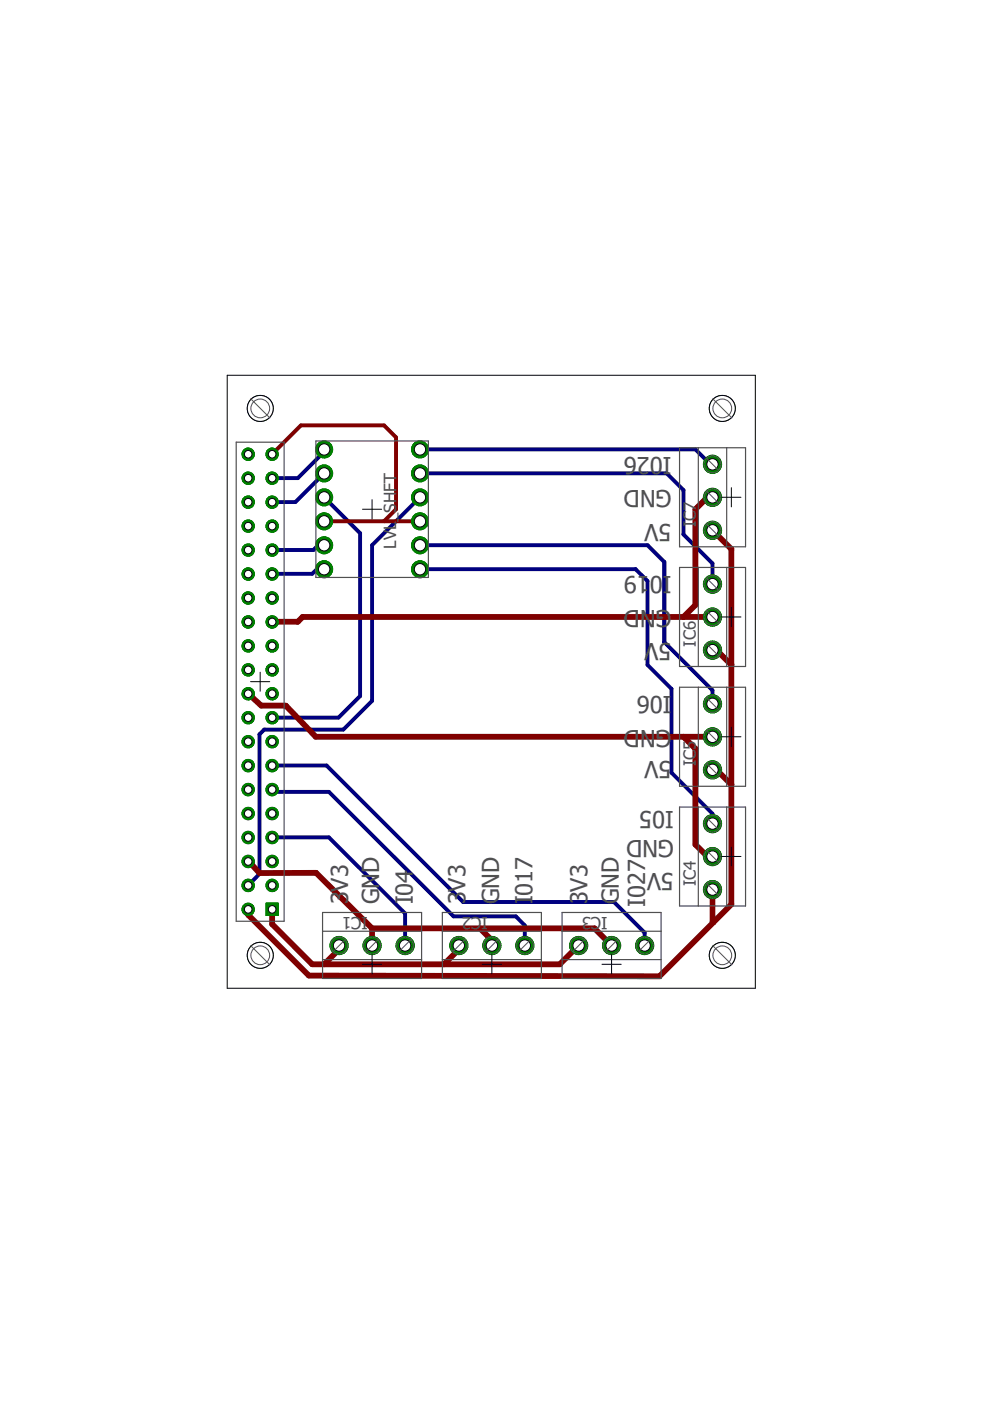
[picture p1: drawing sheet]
<svg xmlns="http://www.w3.org/2000/svg" width="210mm" height="297mm" viewBox="0 0 210 297" stroke-linecap="round" stroke-linejoin="round" font-family="sans-serif">
<defs><g id="words">
<g font-size="5" fill="#505050">
<text x="142.4" y="96.8" transform="rotate(-180 142.4 96.8)">I026</text>
<text x="142.4" y="103.9" transform="rotate(-180 142.4 103.9)">GND</text>
<text x="142.4" y="111" transform="rotate(-180 142.4 111)">5V</text>
<text x="140.5" y="122.2" transform="rotate(-180 140.5 122.2)">019</text>
<text x="142.4" y="122.2" transform="rotate(-180 142.4 122.2)">I</text>
<text x="142.4" y="129.3" transform="rotate(-180 142.4 129.3)">GND</text>
<text x="142.4" y="136.4" transform="rotate(-180 142.4 136.4)">5V</text>
<text x="142.4" y="147.6" transform="rotate(-180 142.4 147.6)">I06</text>
<text x="142.4" y="154.7" transform="rotate(-180 142.4 154.7)">GND</text>
<text x="142.4" y="161.3" transform="rotate(-180 142.4 161.3)">5V</text>
<text x="142.9" y="172" transform="rotate(-180 142.9 172)">I05</text>
<text x="142.9" y="178" transform="rotate(-180 142.9 178)">GND</text>
<text x="142.9" y="185.2" transform="rotate(-180 142.9 185.2)">5V</text>
<text x="73.8" y="191.8" transform="rotate(-90 73.8 191.8)">3V3</text>
<text x="80.4" y="191.8" transform="rotate(-90 80.4 191.8)">GND</text>
<text x="87.5" y="191.8" transform="rotate(-90 87.5 191.8)">I04</text>
<text x="98.7" y="191.8" transform="rotate(-90 98.7 191.8)">3V3</text>
<text x="105.8" y="191.8" transform="rotate(-90 105.8 191.8)">GND</text>
<text x="112.9" y="191.8" transform="rotate(-90 112.9 191.8)">I</text>
<text x="112.9" y="189.9" transform="rotate(-90 112.9 189.9)">017</text>
<text x="124.6" y="191.8" transform="rotate(-90 124.6 191.8)">3V3</text>
<text x="131.2" y="191.8" transform="rotate(-90 131.2 191.8)">GND</text>
<text x="136.8" y="192.3" transform="rotate(-90 136.8 192.3)">I027</text>
</g>
<g font-size="3.6" fill="#505050">
<text x="147.6" y="111.7" transform="rotate(-90 147.6 111.7)">IC7</text>
<text x="84" y="116.3" transform="rotate(-90 84 116.3)">LVL_SHFT</text>
<text x="147.6" y="137.1" transform="rotate(-90 147.6 137.1)">IC6</text>
<text x="147.6" y="162.5" transform="rotate(-90 147.6 162.5)">IC5</text>
<text x="147.6" y="187.9" transform="rotate(-90 147.6 187.9)">IC4</text>
<text x="78" y="194.4" transform="rotate(-180 78 194.4)">IC1</text>
<text x="103.4" y="194.4" transform="rotate(-180 103.4 194.4)">IC2</text>
<text x="128.8" y="194.4" transform="rotate(-180 128.8 194.4)">IC3</text>
</g>
</g></defs>
<g fill="none" stroke="#000080" stroke-width=".83">
<path d="M68.7 95.3v.5l-5.6 5.6h-5.4M89 95.3h58.4l3.2 3.1h.5M57.7 116.6h.1M68.7 105.4l7.6 7.7v34.5l-4.5 4.5-14.1 .1M68.7 115.6h-1.2l-1.1 1h-8.7M68.7 100.4l-6.1 6-4.9 .1M89 105.4l-10.1 10.2v33l-6.1 6.1h-16.8l-1 1v29.6l-2.4 2.4M89 100.4h52.4l3.5 3.5v9.4l6.2 6.2v4.3M89 115.6h48.3l3.5 3.5v17l10.3 10.3v2.8M68.7 120.7h-1.5l-1 1h-8.5M89 120.7h45.7l2.6 2.5v17.8l5.1 5v17.8l8.7 8.7v2.1M57.7 177.5h12l16.2 16.2v6.7"/>
<path d="M57.7 177.5v.1M57.7 167.4l.5 .5h11.5l26.5 26.4h13.2l1.9 1.9v4.2M57.7 162.3h11.5l29 28.9h32l6.5 6.5v2.7M57.7 162.3h.1"/>
</g>
<path d="M56.4 191.5h2.6v2.6h-2.6z" fill="#008000" stroke="#008000" stroke-width=".21"/>
<circle cx="57.7" cy="192.8" r=".8" fill="#fff" stroke="#000" stroke-width=".21"/>
<circle cx="52.6" cy="192.8" r="1.31" fill="#008000" stroke="#008000" stroke-width=".21"/>
<circle cx="52.6" cy="192.8" r=".8" fill="#fff" stroke="#000" stroke-width=".21"/>
<circle cx="57.7" cy="187.7" r="1.31" fill="#008000" stroke="#008000" stroke-width=".21"/>
<circle cx="57.7" cy="187.7" r=".8" fill="#fff" stroke="#000" stroke-width=".21"/>
<circle cx="52.6" cy="187.7" r="1.31" fill="#008000" stroke="#008000" stroke-width=".21"/>
<circle cx="52.6" cy="187.7" r=".8" fill="#fff" stroke="#000" stroke-width=".21"/>
<circle cx="57.7" cy="182.6" r="1.31" fill="#008000" stroke="#008000" stroke-width=".21"/>
<circle cx="57.7" cy="182.6" r=".8" fill="#fff" stroke="#000" stroke-width=".21"/>
<circle cx="57.7" cy="177.6" r="1.31" fill="#008000" stroke="#008000" stroke-width=".21"/>
<circle cx="57.7" cy="177.6" r=".8" fill="#fff" stroke="#000" stroke-width=".21"/>
<circle cx="57.7" cy="172.5" r="1.31" fill="#008000" stroke="#008000" stroke-width=".21"/>
<circle cx="57.7" cy="172.5" r=".8" fill="#fff" stroke="#000" stroke-width=".21"/>
<circle cx="57.7" cy="167.4" r="1.31" fill="#008000" stroke="#008000" stroke-width=".21"/>
<circle cx="57.7" cy="167.4" r=".8" fill="#fff" stroke="#000" stroke-width=".21"/>
<circle cx="57.7" cy="162.3" r="1.31" fill="#008000" stroke="#008000" stroke-width=".21"/>
<circle cx="57.7" cy="162.3" r=".8" fill="#fff" stroke="#000" stroke-width=".21"/>
<circle cx="57.7" cy="157.2" r="1.31" fill="#008000" stroke="#008000" stroke-width=".21"/>
<circle cx="57.7" cy="157.2" r=".8" fill="#fff" stroke="#000" stroke-width=".21"/>
<circle cx="57.7" cy="152.2" r="1.31" fill="#008000" stroke="#008000" stroke-width=".21"/>
<circle cx="57.7" cy="152.2" r=".8" fill="#fff" stroke="#000" stroke-width=".21"/>
<circle cx="57.7" cy="147.1" r="1.31" fill="#008000" stroke="#008000" stroke-width=".21"/>
<circle cx="57.7" cy="147.1" r=".8" fill="#fff" stroke="#000" stroke-width=".21"/>
<circle cx="57.7" cy="142" r="1.31" fill="#008000" stroke="#008000" stroke-width=".21"/>
<circle cx="57.7" cy="142" r=".8" fill="#fff" stroke="#000" stroke-width=".21"/>
<circle cx="57.7" cy="136.9" r="1.31" fill="#008000" stroke="#008000" stroke-width=".21"/>
<circle cx="57.7" cy="136.9" r=".8" fill="#fff" stroke="#000" stroke-width=".21"/>
<circle cx="57.7" cy="131.9" r="1.31" fill="#008000" stroke="#008000" stroke-width=".21"/>
<circle cx="57.7" cy="131.9" r=".8" fill="#fff" stroke="#000" stroke-width=".21"/>
<circle cx="57.7" cy="126.8" r="1.31" fill="#008000" stroke="#008000" stroke-width=".21"/>
<circle cx="57.7" cy="126.8" r=".8" fill="#fff" stroke="#000" stroke-width=".21"/>
<circle cx="57.7" cy="121.7" r="1.31" fill="#008000" stroke="#008000" stroke-width=".21"/>
<circle cx="57.7" cy="121.7" r=".8" fill="#fff" stroke="#000" stroke-width=".21"/>
<circle cx="57.7" cy="116.6" r="1.31" fill="#008000" stroke="#008000" stroke-width=".21"/>
<circle cx="57.7" cy="116.6" r=".8" fill="#fff" stroke="#000" stroke-width=".21"/>
<circle cx="57.7" cy="111.5" r="1.31" fill="#008000" stroke="#008000" stroke-width=".21"/>
<circle cx="57.7" cy="111.5" r=".8" fill="#fff" stroke="#000" stroke-width=".21"/>
<circle cx="57.7" cy="106.5" r="1.31" fill="#008000" stroke="#008000" stroke-width=".21"/>
<circle cx="57.7" cy="106.5" r=".8" fill="#fff" stroke="#000" stroke-width=".21"/>
<circle cx="57.7" cy="101.4" r="1.31" fill="#008000" stroke="#008000" stroke-width=".21"/>
<circle cx="57.7" cy="101.4" r=".8" fill="#fff" stroke="#000" stroke-width=".21"/>
<circle cx="57.7" cy="96.3" r="1.31" fill="#008000" stroke="#008000" stroke-width=".21"/>
<circle cx="57.7" cy="96.3" r=".8" fill="#fff" stroke="#000" stroke-width=".21"/>
<circle cx="52.6" cy="96.3" r="1.31" fill="#008000" stroke="#008000" stroke-width=".21"/>
<circle cx="52.6" cy="96.3" r=".8" fill="#fff" stroke="#000" stroke-width=".21"/>
<circle cx="52.6" cy="101.4" r="1.31" fill="#008000" stroke="#008000" stroke-width=".21"/>
<circle cx="52.6" cy="101.4" r=".8" fill="#fff" stroke="#000" stroke-width=".21"/>
<circle cx="52.6" cy="106.5" r="1.31" fill="#008000" stroke="#008000" stroke-width=".21"/>
<circle cx="52.6" cy="106.5" r=".8" fill="#fff" stroke="#000" stroke-width=".21"/>
<circle cx="52.6" cy="111.5" r="1.31" fill="#008000" stroke="#008000" stroke-width=".21"/>
<circle cx="52.6" cy="111.5" r=".8" fill="#fff" stroke="#000" stroke-width=".21"/>
<circle cx="52.6" cy="116.6" r="1.31" fill="#008000" stroke="#008000" stroke-width=".21"/>
<circle cx="52.6" cy="116.6" r=".8" fill="#fff" stroke="#000" stroke-width=".21"/>
<circle cx="52.6" cy="121.7" r="1.31" fill="#008000" stroke="#008000" stroke-width=".21"/>
<circle cx="52.6" cy="121.7" r=".8" fill="#fff" stroke="#000" stroke-width=".21"/>
<circle cx="52.6" cy="126.8" r="1.31" fill="#008000" stroke="#008000" stroke-width=".21"/>
<circle cx="52.6" cy="126.8" r=".8" fill="#fff" stroke="#000" stroke-width=".21"/>
<circle cx="52.6" cy="131.9" r="1.31" fill="#008000" stroke="#008000" stroke-width=".21"/>
<circle cx="52.6" cy="131.9" r=".8" fill="#fff" stroke="#000" stroke-width=".21"/>
<circle cx="52.6" cy="136.9" r="1.31" fill="#008000" stroke="#008000" stroke-width=".21"/>
<circle cx="52.6" cy="136.9" r=".8" fill="#fff" stroke="#000" stroke-width=".21"/>
<circle cx="52.6" cy="142" r="1.31" fill="#008000" stroke="#008000" stroke-width=".21"/>
<circle cx="52.6" cy="142" r=".8" fill="#fff" stroke="#000" stroke-width=".21"/>
<circle cx="52.6" cy="147.1" r="1.31" fill="#008000" stroke="#008000" stroke-width=".21"/>
<circle cx="52.6" cy="147.1" r=".8" fill="#fff" stroke="#000" stroke-width=".21"/>
<circle cx="52.6" cy="152.2" r="1.31" fill="#008000" stroke="#008000" stroke-width=".21"/>
<circle cx="52.6" cy="152.2" r=".8" fill="#fff" stroke="#000" stroke-width=".21"/>
<circle cx="52.6" cy="157.2" r="1.31" fill="#008000" stroke="#008000" stroke-width=".21"/>
<circle cx="52.6" cy="157.2" r=".8" fill="#fff" stroke="#000" stroke-width=".21"/>
<circle cx="52.6" cy="162.3" r="1.31" fill="#008000" stroke="#008000" stroke-width=".21"/>
<circle cx="52.6" cy="162.3" r=".8" fill="#fff" stroke="#000" stroke-width=".21"/>
<circle cx="52.6" cy="167.4" r="1.31" fill="#008000" stroke="#008000" stroke-width=".21"/>
<circle cx="52.6" cy="167.4" r=".8" fill="#fff" stroke="#000" stroke-width=".21"/>
<circle cx="52.6" cy="172.5" r="1.31" fill="#008000" stroke="#008000" stroke-width=".21"/>
<circle cx="52.6" cy="172.5" r=".8" fill="#fff" stroke="#000" stroke-width=".21"/>
<circle cx="52.6" cy="177.6" r="1.31" fill="#008000" stroke="#008000" stroke-width=".21"/>
<circle cx="52.6" cy="177.6" r=".8" fill="#fff" stroke="#000" stroke-width=".21"/>
<circle cx="52.6" cy="182.6" r="1.31" fill="#008000" stroke="#008000" stroke-width=".21"/>
<circle cx="52.6" cy="182.6" r=".8" fill="#fff" stroke="#000" stroke-width=".21"/>
<circle cx="71.9" cy="200.5" r="1.93" fill="#008000" stroke="#008000" stroke-width=".21"/>
<circle cx="71.9" cy="200.5" r="1.21" fill="#fff" stroke="#000" stroke-width=".21"/>
<circle cx="78.9" cy="200.5" r="1.93" fill="#008000" stroke="#008000" stroke-width=".21"/>
<circle cx="78.9" cy="200.5" r="1.21" fill="#fff" stroke="#000" stroke-width=".21"/>
<circle cx="85.9" cy="200.5" r="1.93" fill="#008000" stroke="#008000" stroke-width=".21"/>
<circle cx="85.9" cy="200.5" r="1.21" fill="#fff" stroke="#000" stroke-width=".21"/>
<circle cx="97.3" cy="200.5" r="1.93" fill="#008000" stroke="#008000" stroke-width=".21"/>
<circle cx="97.3" cy="200.5" r="1.21" fill="#fff" stroke="#000" stroke-width=".21"/>
<circle cx="104.3" cy="200.5" r="1.93" fill="#008000" stroke="#008000" stroke-width=".21"/>
<circle cx="104.3" cy="200.5" r="1.21" fill="#fff" stroke="#000" stroke-width=".21"/>
<circle cx="111.3" cy="200.5" r="1.93" fill="#008000" stroke="#008000" stroke-width=".21"/>
<circle cx="111.3" cy="200.5" r="1.21" fill="#fff" stroke="#000" stroke-width=".21"/>
<circle cx="122.7" cy="200.5" r="1.93" fill="#008000" stroke="#008000" stroke-width=".21"/>
<circle cx="122.7" cy="200.5" r="1.21" fill="#fff" stroke="#000" stroke-width=".21"/>
<circle cx="129.7" cy="200.5" r="1.93" fill="#008000" stroke="#008000" stroke-width=".21"/>
<circle cx="129.7" cy="200.5" r="1.21" fill="#fff" stroke="#000" stroke-width=".21"/>
<circle cx="136.7" cy="200.5" r="1.93" fill="#008000" stroke="#008000" stroke-width=".21"/>
<circle cx="136.7" cy="200.5" r="1.21" fill="#fff" stroke="#000" stroke-width=".21"/>
<circle cx="151.1" cy="188.6" r="1.93" fill="#008000" stroke="#008000" stroke-width=".21"/>
<circle cx="151.1" cy="188.6" r="1.21" fill="#fff" stroke="#000" stroke-width=".21"/>
<circle cx="151.1" cy="181.6" r="1.93" fill="#008000" stroke="#008000" stroke-width=".21"/>
<circle cx="151.1" cy="181.6" r="1.21" fill="#fff" stroke="#000" stroke-width=".21"/>
<circle cx="151.1" cy="174.6" r="1.93" fill="#008000" stroke="#008000" stroke-width=".21"/>
<circle cx="151.1" cy="174.6" r="1.21" fill="#fff" stroke="#000" stroke-width=".21"/>
<circle cx="151.1" cy="163.2" r="1.93" fill="#008000" stroke="#008000" stroke-width=".21"/>
<circle cx="151.1" cy="163.2" r="1.21" fill="#fff" stroke="#000" stroke-width=".21"/>
<circle cx="151.1" cy="156.2" r="1.93" fill="#008000" stroke="#008000" stroke-width=".21"/>
<circle cx="151.1" cy="156.2" r="1.21" fill="#fff" stroke="#000" stroke-width=".21"/>
<circle cx="151.1" cy="149.2" r="1.93" fill="#008000" stroke="#008000" stroke-width=".21"/>
<circle cx="151.1" cy="149.2" r="1.21" fill="#fff" stroke="#000" stroke-width=".21"/>
<circle cx="151.1" cy="137.8" r="1.93" fill="#008000" stroke="#008000" stroke-width=".21"/>
<circle cx="151.1" cy="137.8" r="1.21" fill="#fff" stroke="#000" stroke-width=".21"/>
<circle cx="151.1" cy="130.8" r="1.93" fill="#008000" stroke="#008000" stroke-width=".21"/>
<circle cx="151.1" cy="130.8" r="1.21" fill="#fff" stroke="#000" stroke-width=".21"/>
<circle cx="151.1" cy="123.8" r="1.93" fill="#008000" stroke="#008000" stroke-width=".21"/>
<circle cx="151.1" cy="123.8" r="1.21" fill="#fff" stroke="#000" stroke-width=".21"/>
<circle cx="151.1" cy="112.4" r="1.93" fill="#008000" stroke="#008000" stroke-width=".21"/>
<circle cx="151.1" cy="112.4" r="1.21" fill="#fff" stroke="#000" stroke-width=".21"/>
<circle cx="151.1" cy="105.5" r="1.93" fill="#008000" stroke="#008000" stroke-width=".21"/>
<circle cx="151.1" cy="105.5" r="1.21" fill="#fff" stroke="#000" stroke-width=".21"/>
<circle cx="151.1" cy="98.4" r="1.93" fill="#008000" stroke="#008000" stroke-width=".21"/>
<circle cx="151.1" cy="98.4" r="1.21" fill="#fff" stroke="#000" stroke-width=".21"/>
<circle cx="89" cy="95.3" r="1.8" fill="#008000" stroke="#008000" stroke-width=".21"/>
<circle cx="89" cy="95.3" r="1.21" fill="#fff" stroke="#000" stroke-width=".21"/>
<circle cx="89" cy="100.4" r="1.8" fill="#008000" stroke="#008000" stroke-width=".21"/>
<circle cx="89" cy="100.4" r="1.21" fill="#fff" stroke="#000" stroke-width=".21"/>
<circle cx="89" cy="105.5" r="1.8" fill="#008000" stroke="#008000" stroke-width=".21"/>
<circle cx="89" cy="105.5" r="1.21" fill="#fff" stroke="#000" stroke-width=".21"/>
<circle cx="89" cy="110.5" r="1.8" fill="#008000" stroke="#008000" stroke-width=".21"/>
<circle cx="89" cy="110.5" r="1.21" fill="#fff" stroke="#000" stroke-width=".21"/>
<circle cx="89" cy="115.6" r="1.8" fill="#008000" stroke="#008000" stroke-width=".21"/>
<circle cx="89" cy="115.6" r="1.21" fill="#fff" stroke="#000" stroke-width=".21"/>
<circle cx="89" cy="120.7" r="1.8" fill="#008000" stroke="#008000" stroke-width=".21"/>
<circle cx="89" cy="120.7" r="1.21" fill="#fff" stroke="#000" stroke-width=".21"/>
<circle cx="68.7" cy="95.3" r="1.8" fill="#008000" stroke="#008000" stroke-width=".21"/>
<circle cx="68.7" cy="95.3" r="1.21" fill="#fff" stroke="#000" stroke-width=".21"/>
<circle cx="68.7" cy="100.4" r="1.8" fill="#008000" stroke="#008000" stroke-width=".21"/>
<circle cx="68.7" cy="100.4" r="1.21" fill="#fff" stroke="#000" stroke-width=".21"/>
<circle cx="68.7" cy="105.5" r="1.8" fill="#008000" stroke="#008000" stroke-width=".21"/>
<circle cx="68.7" cy="105.5" r="1.21" fill="#fff" stroke="#000" stroke-width=".21"/>
<circle cx="68.7" cy="110.5" r="1.8" fill="#008000" stroke="#008000" stroke-width=".21"/>
<circle cx="68.7" cy="110.5" r="1.21" fill="#fff" stroke="#000" stroke-width=".21"/>
<circle cx="68.7" cy="115.6" r="1.8" fill="#008000" stroke="#008000" stroke-width=".21"/>
<circle cx="68.7" cy="115.6" r="1.21" fill="#fff" stroke="#000" stroke-width=".21"/>
<circle cx="68.7" cy="120.7" r="1.8" fill="#008000" stroke="#008000" stroke-width=".21"/>
<circle cx="68.7" cy="120.7" r="1.21" fill="#fff" stroke="#000" stroke-width=".21"/>
<g fill="none" stroke="#800000" stroke-width="1.2">
<path d="M151.1 112.4l4 4v75.3l-15.3 15.3-74.3-.2-12.9-12.8v-1.2M151.1 105.4h-1.1l-2.6 2.6v20.3l-2.5 2.5M151.1 137.8h.8l3.2 3.2M151.1 130.8h-86.9l-1.1 1h-5.4M52.6 147.1l2.8 2.5h5.2l6.4 6.6h84.1M144.9 156.2l2.5 2.5v20.4l2.6 2.5h1.1M151.1 163.2h.8l3.2 3.2M52.7 182.6l2.3 2.5h12l11.9 11.7M57.7 192.8v3.1l8.5 8.5h52.5l4-4M78.9 196.8h47.1l3.7 3.6M78.9 196.8v3.6M101.7 196.8l2.6 2.6"/>
<path d="M151.1 188.6v6.8M71.9 200.4v.9l-3.2 3.1M97.3 200.4v.9l-3.2 3.1"/>
</g>
<path d="M57.7 96.3l6.1-6.1h17.6l2.6 2.5v15.3l-2.6 2.5M68.7 110.5h20.3M57.7 131.8h.1M52.6 182.6h.1M104.3 199.4v1M151.1 195.4l.2 .2" fill="none" stroke="#800000" stroke-width=".83"/>
<path d="M56.4 191.5h2.6v2.6h-2.6z" fill="#008000" stroke="#008000" stroke-width=".21"/>
<circle cx="57.7" cy="192.8" r=".8" fill="#fff" stroke="#000" stroke-width=".21"/>
<circle cx="52.6" cy="192.8" r="1.31" fill="#008000" stroke="#008000" stroke-width=".21"/>
<circle cx="52.6" cy="192.8" r=".8" fill="#fff" stroke="#000" stroke-width=".21"/>
<circle cx="57.7" cy="187.7" r="1.31" fill="#008000" stroke="#008000" stroke-width=".21"/>
<circle cx="57.7" cy="187.7" r=".8" fill="#fff" stroke="#000" stroke-width=".21"/>
<circle cx="52.6" cy="187.7" r="1.31" fill="#008000" stroke="#008000" stroke-width=".21"/>
<circle cx="52.6" cy="187.7" r=".8" fill="#fff" stroke="#000" stroke-width=".21"/>
<circle cx="57.7" cy="182.6" r="1.31" fill="#008000" stroke="#008000" stroke-width=".21"/>
<circle cx="57.7" cy="182.6" r=".8" fill="#fff" stroke="#000" stroke-width=".21"/>
<circle cx="57.7" cy="177.6" r="1.31" fill="#008000" stroke="#008000" stroke-width=".21"/>
<circle cx="57.7" cy="177.6" r=".8" fill="#fff" stroke="#000" stroke-width=".21"/>
<circle cx="57.7" cy="172.5" r="1.31" fill="#008000" stroke="#008000" stroke-width=".21"/>
<circle cx="57.7" cy="172.5" r=".8" fill="#fff" stroke="#000" stroke-width=".21"/>
<circle cx="57.7" cy="167.4" r="1.31" fill="#008000" stroke="#008000" stroke-width=".21"/>
<circle cx="57.7" cy="167.4" r=".8" fill="#fff" stroke="#000" stroke-width=".21"/>
<circle cx="57.7" cy="162.3" r="1.31" fill="#008000" stroke="#008000" stroke-width=".21"/>
<circle cx="57.7" cy="162.3" r=".8" fill="#fff" stroke="#000" stroke-width=".21"/>
<circle cx="57.7" cy="157.2" r="1.31" fill="#008000" stroke="#008000" stroke-width=".21"/>
<circle cx="57.7" cy="157.2" r=".8" fill="#fff" stroke="#000" stroke-width=".21"/>
<circle cx="57.7" cy="152.2" r="1.31" fill="#008000" stroke="#008000" stroke-width=".21"/>
<circle cx="57.7" cy="152.2" r=".8" fill="#fff" stroke="#000" stroke-width=".21"/>
<circle cx="57.7" cy="147.1" r="1.31" fill="#008000" stroke="#008000" stroke-width=".21"/>
<circle cx="57.7" cy="147.1" r=".8" fill="#fff" stroke="#000" stroke-width=".21"/>
<circle cx="57.7" cy="142" r="1.31" fill="#008000" stroke="#008000" stroke-width=".21"/>
<circle cx="57.7" cy="142" r=".8" fill="#fff" stroke="#000" stroke-width=".21"/>
<circle cx="57.7" cy="136.9" r="1.31" fill="#008000" stroke="#008000" stroke-width=".21"/>
<circle cx="57.7" cy="136.9" r=".8" fill="#fff" stroke="#000" stroke-width=".21"/>
<circle cx="57.7" cy="131.9" r="1.31" fill="#008000" stroke="#008000" stroke-width=".21"/>
<circle cx="57.7" cy="131.9" r=".8" fill="#fff" stroke="#000" stroke-width=".21"/>
<circle cx="57.7" cy="126.8" r="1.31" fill="#008000" stroke="#008000" stroke-width=".21"/>
<circle cx="57.7" cy="126.8" r=".8" fill="#fff" stroke="#000" stroke-width=".21"/>
<circle cx="57.7" cy="121.7" r="1.31" fill="#008000" stroke="#008000" stroke-width=".21"/>
<circle cx="57.7" cy="121.7" r=".8" fill="#fff" stroke="#000" stroke-width=".21"/>
<circle cx="57.7" cy="116.6" r="1.31" fill="#008000" stroke="#008000" stroke-width=".21"/>
<circle cx="57.7" cy="116.6" r=".8" fill="#fff" stroke="#000" stroke-width=".21"/>
<circle cx="57.7" cy="111.5" r="1.31" fill="#008000" stroke="#008000" stroke-width=".21"/>
<circle cx="57.7" cy="111.5" r=".8" fill="#fff" stroke="#000" stroke-width=".21"/>
<circle cx="57.7" cy="106.5" r="1.31" fill="#008000" stroke="#008000" stroke-width=".21"/>
<circle cx="57.7" cy="106.5" r=".8" fill="#fff" stroke="#000" stroke-width=".21"/>
<circle cx="57.7" cy="101.4" r="1.31" fill="#008000" stroke="#008000" stroke-width=".21"/>
<circle cx="57.7" cy="101.4" r=".8" fill="#fff" stroke="#000" stroke-width=".21"/>
<circle cx="57.7" cy="96.3" r="1.31" fill="#008000" stroke="#008000" stroke-width=".21"/>
<circle cx="57.7" cy="96.3" r=".8" fill="#fff" stroke="#000" stroke-width=".21"/>
<circle cx="52.6" cy="96.3" r="1.31" fill="#008000" stroke="#008000" stroke-width=".21"/>
<circle cx="52.6" cy="96.3" r=".8" fill="#fff" stroke="#000" stroke-width=".21"/>
<circle cx="52.6" cy="101.4" r="1.31" fill="#008000" stroke="#008000" stroke-width=".21"/>
<circle cx="52.6" cy="101.4" r=".8" fill="#fff" stroke="#000" stroke-width=".21"/>
<circle cx="52.6" cy="106.5" r="1.31" fill="#008000" stroke="#008000" stroke-width=".21"/>
<circle cx="52.6" cy="106.5" r=".8" fill="#fff" stroke="#000" stroke-width=".21"/>
<circle cx="52.6" cy="111.5" r="1.31" fill="#008000" stroke="#008000" stroke-width=".21"/>
<circle cx="52.6" cy="111.5" r=".8" fill="#fff" stroke="#000" stroke-width=".21"/>
<circle cx="52.6" cy="116.6" r="1.31" fill="#008000" stroke="#008000" stroke-width=".21"/>
<circle cx="52.6" cy="116.6" r=".8" fill="#fff" stroke="#000" stroke-width=".21"/>
<circle cx="52.6" cy="121.7" r="1.31" fill="#008000" stroke="#008000" stroke-width=".21"/>
<circle cx="52.6" cy="121.7" r=".8" fill="#fff" stroke="#000" stroke-width=".21"/>
<circle cx="52.6" cy="126.8" r="1.31" fill="#008000" stroke="#008000" stroke-width=".21"/>
<circle cx="52.6" cy="126.8" r=".8" fill="#fff" stroke="#000" stroke-width=".21"/>
<circle cx="52.6" cy="131.9" r="1.31" fill="#008000" stroke="#008000" stroke-width=".21"/>
<circle cx="52.6" cy="131.9" r=".8" fill="#fff" stroke="#000" stroke-width=".21"/>
<circle cx="52.6" cy="136.9" r="1.31" fill="#008000" stroke="#008000" stroke-width=".21"/>
<circle cx="52.6" cy="136.9" r=".8" fill="#fff" stroke="#000" stroke-width=".21"/>
<circle cx="52.6" cy="142" r="1.31" fill="#008000" stroke="#008000" stroke-width=".21"/>
<circle cx="52.6" cy="142" r=".8" fill="#fff" stroke="#000" stroke-width=".21"/>
<circle cx="52.6" cy="147.1" r="1.31" fill="#008000" stroke="#008000" stroke-width=".21"/>
<circle cx="52.6" cy="147.1" r=".8" fill="#fff" stroke="#000" stroke-width=".21"/>
<circle cx="52.6" cy="152.2" r="1.31" fill="#008000" stroke="#008000" stroke-width=".21"/>
<circle cx="52.6" cy="152.2" r=".8" fill="#fff" stroke="#000" stroke-width=".21"/>
<circle cx="52.6" cy="157.2" r="1.31" fill="#008000" stroke="#008000" stroke-width=".21"/>
<circle cx="52.6" cy="157.2" r=".8" fill="#fff" stroke="#000" stroke-width=".21"/>
<circle cx="52.6" cy="162.3" r="1.31" fill="#008000" stroke="#008000" stroke-width=".21"/>
<circle cx="52.6" cy="162.3" r=".8" fill="#fff" stroke="#000" stroke-width=".21"/>
<circle cx="52.6" cy="167.4" r="1.31" fill="#008000" stroke="#008000" stroke-width=".21"/>
<circle cx="52.6" cy="167.4" r=".8" fill="#fff" stroke="#000" stroke-width=".21"/>
<circle cx="52.6" cy="172.5" r="1.31" fill="#008000" stroke="#008000" stroke-width=".21"/>
<circle cx="52.6" cy="172.5" r=".8" fill="#fff" stroke="#000" stroke-width=".21"/>
<circle cx="52.6" cy="177.6" r="1.31" fill="#008000" stroke="#008000" stroke-width=".21"/>
<circle cx="52.6" cy="177.6" r=".8" fill="#fff" stroke="#000" stroke-width=".21"/>
<circle cx="52.6" cy="182.6" r="1.31" fill="#008000" stroke="#008000" stroke-width=".21"/>
<circle cx="52.6" cy="182.6" r=".8" fill="#fff" stroke="#000" stroke-width=".21"/>
<circle cx="71.9" cy="200.5" r="1.93" fill="#008000" stroke="#008000" stroke-width=".21"/>
<circle cx="71.9" cy="200.5" r="1.21" fill="#fff" stroke="#000" stroke-width=".21"/>
<circle cx="78.9" cy="200.5" r="1.93" fill="#008000" stroke="#008000" stroke-width=".21"/>
<circle cx="78.9" cy="200.5" r="1.21" fill="#fff" stroke="#000" stroke-width=".21"/>
<circle cx="85.9" cy="200.5" r="1.93" fill="#008000" stroke="#008000" stroke-width=".21"/>
<circle cx="85.9" cy="200.5" r="1.21" fill="#fff" stroke="#000" stroke-width=".21"/>
<circle cx="97.3" cy="200.5" r="1.93" fill="#008000" stroke="#008000" stroke-width=".21"/>
<circle cx="97.3" cy="200.5" r="1.21" fill="#fff" stroke="#000" stroke-width=".21"/>
<circle cx="104.3" cy="200.5" r="1.93" fill="#008000" stroke="#008000" stroke-width=".21"/>
<circle cx="104.3" cy="200.5" r="1.21" fill="#fff" stroke="#000" stroke-width=".21"/>
<circle cx="111.3" cy="200.5" r="1.93" fill="#008000" stroke="#008000" stroke-width=".21"/>
<circle cx="111.3" cy="200.5" r="1.21" fill="#fff" stroke="#000" stroke-width=".21"/>
<circle cx="122.7" cy="200.5" r="1.93" fill="#008000" stroke="#008000" stroke-width=".21"/>
<circle cx="122.7" cy="200.5" r="1.21" fill="#fff" stroke="#000" stroke-width=".21"/>
<circle cx="129.7" cy="200.5" r="1.93" fill="#008000" stroke="#008000" stroke-width=".21"/>
<circle cx="129.7" cy="200.5" r="1.21" fill="#fff" stroke="#000" stroke-width=".21"/>
<circle cx="136.7" cy="200.5" r="1.93" fill="#008000" stroke="#008000" stroke-width=".21"/>
<circle cx="136.7" cy="200.5" r="1.21" fill="#fff" stroke="#000" stroke-width=".21"/>
<circle cx="151.1" cy="188.6" r="1.93" fill="#008000" stroke="#008000" stroke-width=".21"/>
<circle cx="151.1" cy="188.6" r="1.21" fill="#fff" stroke="#000" stroke-width=".21"/>
<circle cx="151.1" cy="181.6" r="1.93" fill="#008000" stroke="#008000" stroke-width=".21"/>
<circle cx="151.1" cy="181.6" r="1.21" fill="#fff" stroke="#000" stroke-width=".21"/>
<circle cx="151.1" cy="174.6" r="1.93" fill="#008000" stroke="#008000" stroke-width=".21"/>
<circle cx="151.1" cy="174.6" r="1.21" fill="#fff" stroke="#000" stroke-width=".21"/>
<circle cx="151.1" cy="163.2" r="1.93" fill="#008000" stroke="#008000" stroke-width=".21"/>
<circle cx="151.1" cy="163.2" r="1.21" fill="#fff" stroke="#000" stroke-width=".21"/>
<circle cx="151.1" cy="156.2" r="1.93" fill="#008000" stroke="#008000" stroke-width=".21"/>
<circle cx="151.1" cy="156.2" r="1.21" fill="#fff" stroke="#000" stroke-width=".21"/>
<circle cx="151.1" cy="149.2" r="1.93" fill="#008000" stroke="#008000" stroke-width=".21"/>
<circle cx="151.1" cy="149.2" r="1.21" fill="#fff" stroke="#000" stroke-width=".21"/>
<circle cx="151.1" cy="137.8" r="1.93" fill="#008000" stroke="#008000" stroke-width=".21"/>
<circle cx="151.1" cy="137.8" r="1.21" fill="#fff" stroke="#000" stroke-width=".21"/>
<circle cx="151.1" cy="130.8" r="1.93" fill="#008000" stroke="#008000" stroke-width=".21"/>
<circle cx="151.1" cy="130.8" r="1.21" fill="#fff" stroke="#000" stroke-width=".21"/>
<circle cx="151.1" cy="123.8" r="1.93" fill="#008000" stroke="#008000" stroke-width=".21"/>
<circle cx="151.1" cy="123.8" r="1.21" fill="#fff" stroke="#000" stroke-width=".21"/>
<circle cx="151.1" cy="112.4" r="1.93" fill="#008000" stroke="#008000" stroke-width=".21"/>
<circle cx="151.1" cy="112.4" r="1.21" fill="#fff" stroke="#000" stroke-width=".21"/>
<circle cx="151.1" cy="105.5" r="1.93" fill="#008000" stroke="#008000" stroke-width=".21"/>
<circle cx="151.1" cy="105.5" r="1.21" fill="#fff" stroke="#000" stroke-width=".21"/>
<circle cx="151.1" cy="98.4" r="1.93" fill="#008000" stroke="#008000" stroke-width=".21"/>
<circle cx="151.1" cy="98.4" r="1.21" fill="#fff" stroke="#000" stroke-width=".21"/>
<circle cx="89" cy="95.3" r="1.8" fill="#008000" stroke="#008000" stroke-width=".21"/>
<circle cx="89" cy="95.3" r="1.21" fill="#fff" stroke="#000" stroke-width=".21"/>
<circle cx="89" cy="100.4" r="1.8" fill="#008000" stroke="#008000" stroke-width=".21"/>
<circle cx="89" cy="100.4" r="1.21" fill="#fff" stroke="#000" stroke-width=".21"/>
<circle cx="89" cy="105.5" r="1.8" fill="#008000" stroke="#008000" stroke-width=".21"/>
<circle cx="89" cy="105.5" r="1.21" fill="#fff" stroke="#000" stroke-width=".21"/>
<circle cx="89" cy="110.5" r="1.8" fill="#008000" stroke="#008000" stroke-width=".21"/>
<circle cx="89" cy="110.5" r="1.21" fill="#fff" stroke="#000" stroke-width=".21"/>
<circle cx="89" cy="115.6" r="1.8" fill="#008000" stroke="#008000" stroke-width=".21"/>
<circle cx="89" cy="115.6" r="1.21" fill="#fff" stroke="#000" stroke-width=".21"/>
<circle cx="89" cy="120.7" r="1.8" fill="#008000" stroke="#008000" stroke-width=".21"/>
<circle cx="89" cy="120.7" r="1.21" fill="#fff" stroke="#000" stroke-width=".21"/>
<circle cx="68.7" cy="95.3" r="1.8" fill="#008000" stroke="#008000" stroke-width=".21"/>
<circle cx="68.7" cy="95.3" r="1.21" fill="#fff" stroke="#000" stroke-width=".21"/>
<circle cx="68.7" cy="100.4" r="1.8" fill="#008000" stroke="#008000" stroke-width=".21"/>
<circle cx="68.7" cy="100.4" r="1.21" fill="#fff" stroke="#000" stroke-width=".21"/>
<circle cx="68.7" cy="105.5" r="1.8" fill="#008000" stroke="#008000" stroke-width=".21"/>
<circle cx="68.7" cy="105.5" r="1.21" fill="#fff" stroke="#000" stroke-width=".21"/>
<circle cx="68.7" cy="110.5" r="1.8" fill="#008000" stroke="#008000" stroke-width=".21"/>
<circle cx="68.7" cy="110.5" r="1.21" fill="#fff" stroke="#000" stroke-width=".21"/>
<circle cx="68.7" cy="115.6" r="1.8" fill="#008000" stroke="#008000" stroke-width=".21"/>
<circle cx="68.7" cy="115.6" r="1.21" fill="#fff" stroke="#000" stroke-width=".21"/>
<circle cx="68.7" cy="120.7" r="1.8" fill="#008000" stroke="#008000" stroke-width=".21"/>
<circle cx="68.7" cy="120.7" r="1.21" fill="#fff" stroke="#000" stroke-width=".21"/>
<g fill="none" stroke="#505050" stroke-width=".25">
<path d="M50.1 93.7h10.1v101.6h-10.1zM67 93.5h23.8v28.9h-23.8zM144.1 94.9h14v21h-14zM148.1 94.9v21M154.1 94.9v21M144.1 120.3h14v21h-14zM148.1 120.3v21M154.1 120.3v21M144.1 145.7h14v21h-14zM148.1 145.7v21M154.1 145.7v21M144.1 171.1h14v21h-14z"/>
<path d="M148.1 171.1v21M154.1 171.1v21M68.4 193.5h21v14h-21zM68.4 197.4h21M93.8 193.5h21v14h-21zM93.8 197.4h21M119.2 193.5h21v14h-21zM119.2 197.4h21M68.4 203.5h21M93.8 203.5h21M119.2 203.5h21"/>
</g>
<g fill="none" stroke="#505050" stroke-width=".21">
<path d="M149.8 97.2l2.5 2.5M149.8 111.1l2.6 2.6M149.8 104.1l2.6 2.6M149.8 136.5l2.6 2.6M149.8 129.5l2.6 2.6M149.8 122.6l2.5 2.5M149.8 154.9l2.6 2.6M149.8 148l2.5 2.5M149.8 173.4l2.5 2.5M149.8 161.9l2.6 2.6M73.2 199.2l-2.6 2.6M80.2 199.2l-2.6 2.6"/>
<path d="M87.1 199.2l-2.5 2.5M98.6 199.2l-2.6 2.6M105.6 199.2l-2.6 2.6M112.5 199.2l-2.5 2.5M124 199.2l-2.6 2.6M131 199.2l-2.6 2.6M137.9 199.2l-2.5 2.5M149.8 187.3l2.6 2.5M149.8 180.3l2.6 2.6"/>
<circle cx="151.1" cy="98.4" r="1.8"/>
<circle cx="151.1" cy="105.5" r="1.8"/>
<circle cx="151.1" cy="112.4" r="1.8"/>
<circle cx="151.1" cy="130.8" r="1.8"/>
<circle cx="151.1" cy="137.8" r="1.8"/>
<circle cx="151.1" cy="123.8" r="1.8"/>
<circle cx="151.1" cy="156.2" r="1.8"/>
<circle cx="151.1" cy="149.2" r="1.8"/>
<circle cx="151.1" cy="163.2" r="1.8"/>
<circle cx="151.1" cy="174.6" r="1.8"/>
<circle cx="151.1" cy="181.6" r="1.8"/>
<circle cx="151.1" cy="188.6" r="1.8"/>
<circle cx="71.9" cy="200.5" r="1.8"/>
<circle cx="78.9" cy="200.5" r="1.8"/>
<circle cx="85.9" cy="200.5" r="1.8"/>
<circle cx="97.3" cy="200.5" r="1.8"/>
<circle cx="104.3" cy="200.5" r="1.8"/>
<circle cx="111.3" cy="200.5" r="1.8"/>
<circle cx="122.7" cy="200.5" r="1.8"/>
<circle cx="129.7" cy="200.5" r="1.8"/>
<circle cx="136.7" cy="200.5" r="1.8"/>
</g>
<g fill="none" stroke="#000" stroke-width=".21">
<path d="M48.2 79.6h111.9v129.9h-111.9zM76.9 108h4M78.9 105.9v4.1M153 105.4h4.1M155.1 103.4v4.1M153 130.8h4.1M155.1 128.8v4M53.1 144.5h4.1M55.2 142.5v4.1M153 156.2h4.1M155.1 154.2v4M155.1 179.6v4"/>
<path d="M153 181.6h4.1M76.9 204.4h4M78.9 202.4v4.1M102.3 204.4h4M104.3 202.4v4.1M127.6 204.4h4.1M129.7 202.4v4.1"/>
<circle cx="153.1" cy="202.5" r="2.75"/>
</g>
<circle cx="153.1" cy="202.5" r="2.75" fill="#fff" stroke="#000" stroke-width=".21"/>
<circle cx="55.2" cy="202.5" r="2.75" fill="none" stroke="#000" stroke-width=".21"/>
<circle cx="55.2" cy="202.5" r="2.75" fill="#fff" stroke="#000" stroke-width=".21"/>
<circle cx="55.2" cy="86.6" r="2.75" fill="none" stroke="#000" stroke-width=".21"/>
<circle cx="55.2" cy="86.6" r="2.75" fill="#fff" stroke="#000" stroke-width=".21"/>
<circle cx="153.1" cy="86.6" r="2.75" fill="none" stroke="#000" stroke-width=".21"/>
<circle cx="153.1" cy="86.6" r="2.75" fill="#fff" stroke="#000" stroke-width=".21"/>
<g fill="none" stroke="#505050" stroke-width=".21">
<path d="M53.1 84.5l4.1 4.1M151.1 84.5l4.1 4.1M53.1 200.5l4.1 4.1M151.1 200.5l4.1 4.1"/>
<circle cx="55.2" cy="86.6" r="1.99"/>
<circle cx="153.1" cy="86.6" r="1.99"/>
<circle cx="55.2" cy="202.5" r="1.99"/>
<circle cx="153.1" cy="202.5" r="1.99"/>
</g>
<use href="#words"/>
</svg>
